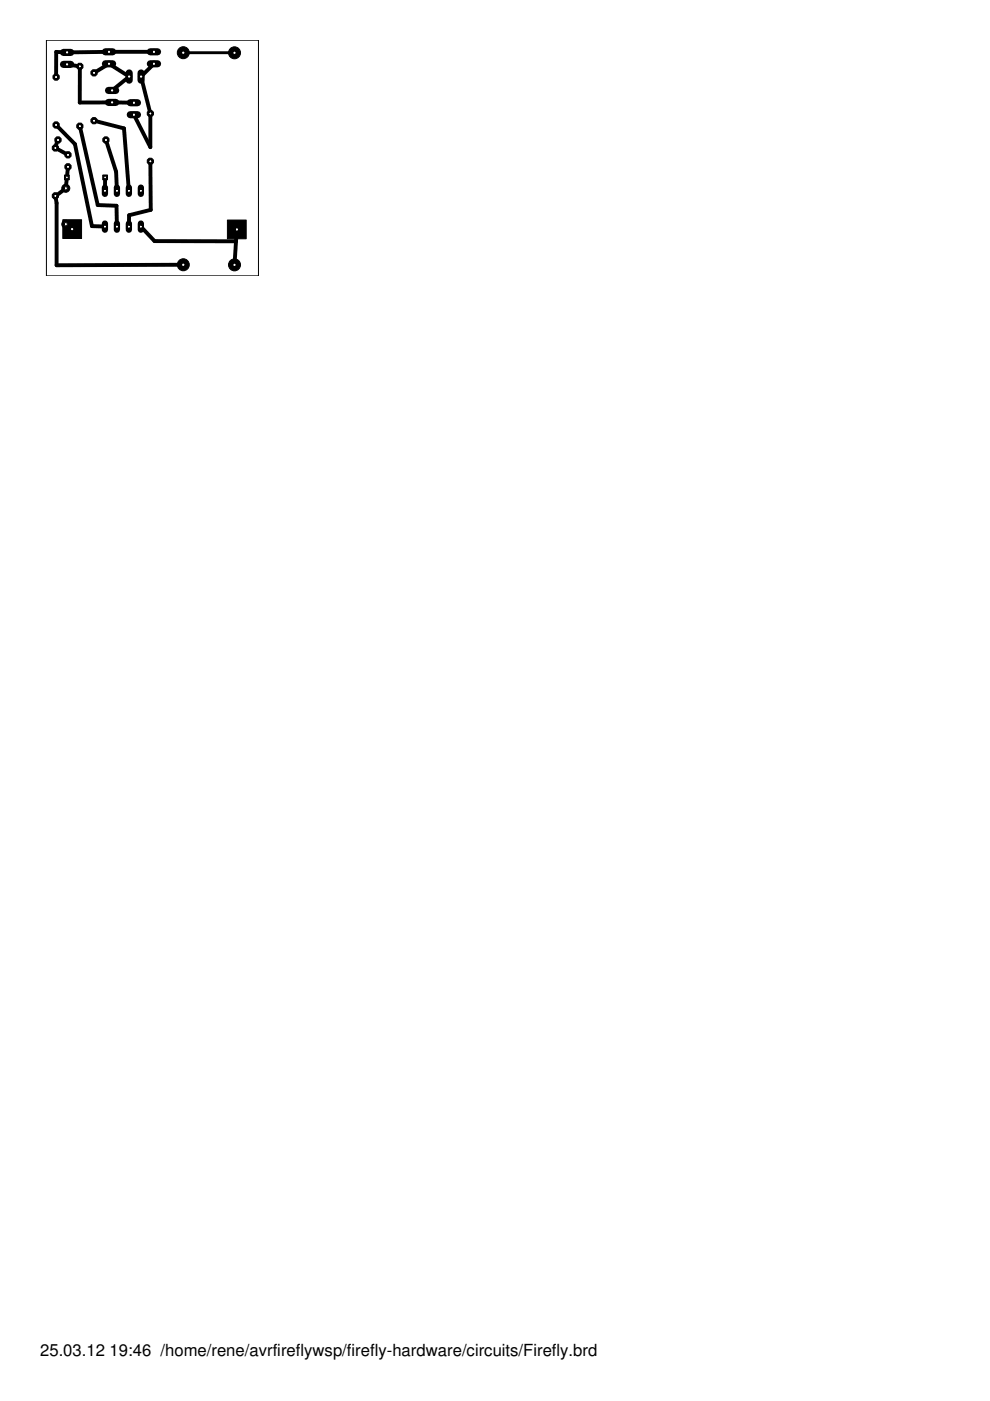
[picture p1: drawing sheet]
<svg xmlns="http://www.w3.org/2000/svg" width="210mm" height="297mm" viewBox="0 0 210 297" stroke-linecap="round" stroke-linejoin="round" font-family="sans-serif">
<defs><g id="words">
<g font-size="3.5">
<text x="8.5" y="287.5">25.03.12</text>
<text x="23.2" y="287.5">19:46 /home/rene/avrfireflywsp/firefly-hardware/circuits/Firefly.brd</text>
</g>
</g></defs>
<g fill="none" stroke="#000" stroke-width=".83">
<path d="M14.2 13.7l2.7 .4v7.6l11.5 .1M19.9 15.5l3.2-2 4.3 2.7-3.6 3M23.1 11h9.5M23.7 11l-9.5 .1-2.3-.1v5.3M32.6 13.5l-2.7 2.7 2 7.9v7.1l-3.5-6.9M11.9 26.5l4 4.1 3.6 17.3 2.8 .1M12.3 29.7l-.1-.1-.5 1.8 2.7 1.4M14.4 35.5l-.5 4.4-2.2 1.6 .3 1.6v13.1l26.9-.1M16.9 26.8l3.8 16.7 4 .1 .1 4.4M19.9 25.6l6.4 1.6 1 13.2M22.3 37.6l-.1 2.8M22.5 29.7l2.1 6.7 .2 4"/>
<path d="M31.9 34.2l.1 10.3-4.6 1.1-.1 2.4M13.9 47.5l1.4 1.1M22.3 48h.2M22.3 48h-.1M29.9 48l2.9 3.1 17.2 .1M50.2 48.6l-.5 7.6"/>
</g>
<path d="M38.9 11.2h10.8" fill="none" stroke="#000" stroke-width=".61"/>
<path d="M49.7 11.2h.1" fill="none" stroke="#000" stroke-width=".42"/>
<path d="M29.9 39.8v1.3" fill="none" stroke="#000" stroke-width="1.3"/>
<circle cx="29.9" cy="40.4" r=".4" fill="#fff" stroke="#000" stroke-width=".21"/>
<path d="M27.3 39.8v1.3" fill="none" stroke="#000" stroke-width="1.3"/>
<circle cx="27.3" cy="40.4" r=".4" fill="#fff" stroke="#000" stroke-width=".21"/>
<path d="M24.8 39.8v1.3" fill="none" stroke="#000" stroke-width="1.3"/>
<circle cx="24.8" cy="40.4" r=".4" fill="#fff" stroke="#000" stroke-width=".21"/>
<path d="M22.2 39.8v1.3" fill="none" stroke="#000" stroke-width="1.3"/>
<circle cx="22.2" cy="40.4" r=".4" fill="#fff" stroke="#000" stroke-width=".21"/>
<path d="M22.2 47.4v1.3" fill="none" stroke="#000" stroke-width="1.3"/>
<circle cx="22.2" cy="48" r=".4" fill="#fff" stroke="#000" stroke-width=".21"/>
<path d="M24.8 47.4v1.3" fill="none" stroke="#000" stroke-width="1.3"/>
<circle cx="24.8" cy="48" r=".4" fill="#fff" stroke="#000" stroke-width=".21"/>
<path d="M27.3 47.4v1.3" fill="none" stroke="#000" stroke-width="1.3"/>
<circle cx="27.3" cy="48" r=".4" fill="#fff" stroke="#000" stroke-width=".21"/>
<path d="M29.9 47.4v1.3" fill="none" stroke="#000" stroke-width="1.3"/>
<circle cx="29.9" cy="48" r=".4" fill="#fff" stroke="#000" stroke-width=".21"/>
<path d="M48.2 46.7h4v3.9h-4z" fill="#000" stroke="#000" stroke-width=".21"/>
<circle cx="50.2" cy="48.6" r=".51" fill="#fff" stroke="#000" stroke-width=".21"/>
<path d="M13.3 46.6h4v4h-4z" fill="#000" stroke="#000" stroke-width=".21"/>
<circle cx="15.3" cy="48.6" r=".51" fill="#fff" stroke="#000" stroke-width=".21"/>
<circle cx="11.9" cy="26.5" r=".71" fill="#000" stroke="#000" stroke-width=".21"/>
<circle cx="11.9" cy="26.5" r=".4" fill="#fff" stroke="#000" stroke-width=".21"/>
<circle cx="11.9" cy="16.3" r=".71" fill="#000" stroke="#000" stroke-width=".21"/>
<circle cx="11.9" cy="16.3" r=".4" fill="#fff" stroke="#000" stroke-width=".21"/>
<circle cx="16.9" cy="26.8" r=".71" fill="#000" stroke="#000" stroke-width=".21"/>
<circle cx="16.9" cy="26.8" r=".4" fill="#fff" stroke="#000" stroke-width=".21"/>
<circle cx="16.9" cy="14.1" r=".71" fill="#000" stroke="#000" stroke-width=".21"/>
<circle cx="16.9" cy="14.1" r=".4" fill="#fff" stroke="#000" stroke-width=".21"/>
<circle cx="31.9" cy="34.2" r=".71" fill="#000" stroke="#000" stroke-width=".21"/>
<circle cx="31.9" cy="34.2" r=".4" fill="#fff" stroke="#000" stroke-width=".21"/>
<circle cx="31.9" cy="24.1" r=".71" fill="#000" stroke="#000" stroke-width=".21"/>
<circle cx="31.9" cy="24.1" r=".4" fill="#fff" stroke="#000" stroke-width=".21"/>
<circle cx="19.9" cy="25.6" r=".71" fill="#000" stroke="#000" stroke-width=".21"/>
<circle cx="19.9" cy="25.6" r=".4" fill="#fff" stroke="#000" stroke-width=".21"/>
<circle cx="19.9" cy="15.5" r=".71" fill="#000" stroke="#000" stroke-width=".21"/>
<circle cx="19.9" cy="15.5" r=".4" fill="#fff" stroke="#000" stroke-width=".21"/>
<path d="M29.9 15.5v1.5" fill="none" stroke="#000" stroke-width="1.5"/>
<circle cx="29.9" cy="16.2" r=".51" fill="#fff" stroke="#000" stroke-width=".21"/>
<path d="M27.4 15.5v1.5" fill="none" stroke="#000" stroke-width="1.5"/>
<circle cx="27.4" cy="16.2" r=".51" fill="#fff" stroke="#000" stroke-width=".21"/>
<path d="M23 21.7h1.5" fill="none" stroke="#000" stroke-width="1.5"/>
<circle cx="23.8" cy="21.7" r=".51" fill="#fff" stroke="#000" stroke-width=".21"/>
<path d="M23 19.2h1.5" fill="none" stroke="#000" stroke-width="1.5"/>
<circle cx="23.8" cy="19.2" r=".51" fill="#fff" stroke="#000" stroke-width=".21"/>
<path d="M27.6 21.8h1.5" fill="none" stroke="#000" stroke-width="1.5"/>
<circle cx="28.4" cy="21.8" r=".51" fill="#fff" stroke="#000" stroke-width=".21"/>
<path d="M27.6 24.3h1.5" fill="none" stroke="#000" stroke-width="1.5"/>
<circle cx="28.4" cy="24.3" r=".51" fill="#fff" stroke="#000" stroke-width=".21"/>
<path d="M22.4 11h1.5" fill="none" stroke="#000" stroke-width="1.5"/>
<circle cx="23.1" cy="11" r=".51" fill="#fff" stroke="#000" stroke-width=".21"/>
<path d="M22.4 13.5h1.5" fill="none" stroke="#000" stroke-width="1.5"/>
<circle cx="23.1" cy="13.5" r=".51" fill="#fff" stroke="#000" stroke-width=".21"/>
<path d="M31.9 11h1.5" fill="none" stroke="#000" stroke-width="1.5"/>
<circle cx="32.6" cy="11" r=".51" fill="#fff" stroke="#000" stroke-width=".21"/>
<path d="M31.9 13.5h1.5" fill="none" stroke="#000" stroke-width="1.5"/>
<circle cx="32.6" cy="13.5" r=".51" fill="#fff" stroke="#000" stroke-width=".21"/>
<path d="M13.5 11.1h1.5" fill="none" stroke="#000" stroke-width="1.5"/>
<circle cx="14.2" cy="11.1" r=".51" fill="#fff" stroke="#000" stroke-width=".21"/>
<path d="M13.5 13.7h1.5" fill="none" stroke="#000" stroke-width="1.5"/>
<circle cx="14.2" cy="13.7" r=".51" fill="#fff" stroke="#000" stroke-width=".21"/>
<circle cx="13.9" cy="47.5" r=".85" fill="#000" stroke="#000" stroke-width=".21"/>
<circle cx="13.9" cy="47.5" r=".55" fill="#fff" stroke="#000" stroke-width=".21"/>
<circle cx="13.9" cy="39.9" r=".85" fill="#000" stroke="#000" stroke-width=".21"/>
<circle cx="13.9" cy="39.9" r=".55" fill="#fff" stroke="#000" stroke-width=".21"/>
<circle cx="12.3" cy="29.7" r=".71" fill="#000" stroke="#000" stroke-width=".21"/>
<circle cx="12.3" cy="29.7" r=".4" fill="#fff" stroke="#000" stroke-width=".21"/>
<circle cx="22.5" cy="29.7" r=".71" fill="#000" stroke="#000" stroke-width=".21"/>
<circle cx="22.5" cy="29.7" r=".4" fill="#fff" stroke="#000" stroke-width=".21"/>
<circle cx="11.7" cy="41.5" r=".71" fill="#000" stroke="#000" stroke-width=".21"/>
<circle cx="11.7" cy="41.5" r=".4" fill="#fff" stroke="#000" stroke-width=".21"/>
<circle cx="11.7" cy="31.4" r=".71" fill="#000" stroke="#000" stroke-width=".21"/>
<circle cx="11.7" cy="31.4" r=".4" fill="#fff" stroke="#000" stroke-width=".21"/>
<circle cx="14.4" cy="35.4" r=".71" fill="#000" stroke="#000" stroke-width=".21"/>
<circle cx="14.4" cy="35.4" r=".4" fill="#fff" stroke="#000" stroke-width=".21"/>
<circle cx="14.4" cy="32.8" r=".71" fill="#000" stroke="#000" stroke-width=".21"/>
<circle cx="14.4" cy="32.8" r=".4" fill="#fff" stroke="#000" stroke-width=".21"/>
<circle cx="49.7" cy="11.2" r="1.27" fill="#000" stroke="#000" stroke-width=".21"/>
<circle cx="49.7" cy="11.2" r=".51" fill="#fff" stroke="#000" stroke-width=".21"/>
<circle cx="49.7" cy="56.2" r="1.27" fill="#000" stroke="#000" stroke-width=".21"/>
<circle cx="49.7" cy="56.2" r=".51" fill="#fff" stroke="#000" stroke-width=".21"/>
<circle cx="38.9" cy="56.1" r="1.27" fill="#000" stroke="#000" stroke-width=".21"/>
<circle cx="38.9" cy="56.1" r=".51" fill="#fff" stroke="#000" stroke-width=".21"/>
<circle cx="38.9" cy="11.2" r="1.27" fill="#000" stroke="#000" stroke-width=".21"/>
<circle cx="38.9" cy="11.2" r=".51" fill="#fff" stroke="#000" stroke-width=".21"/>
<path d="M13.7 37.1h1v1h-1z" fill="#000" stroke="#000" stroke-width=".21"/>
<circle cx="14.2" cy="37.6" r=".3" fill="#fff" stroke="#000" stroke-width=".21"/>
<path d="M21.8 37.1h1v1h-1z" fill="#000" stroke="#000" stroke-width=".21"/>
<circle cx="22.3" cy="37.6" r=".3" fill="#fff" stroke="#000" stroke-width=".21"/>
<g fill="none" stroke="#000" stroke-width=".21">
<path d="M9.8 8.5h45v50h-45zM11.6 16a.46 .46 0 0 1 .7 .1 .46 .46 0 0 1-.3 .7 .46 .46 0 0 1-.6-.5 .37 .37 0 0 1 .6-.3 .37 .37 0 0 1 0 .7l-.3-.1-.3-.3zM13.8 10.7a.57 .57 0 0 1 .9 .1 .57 .57 0 0 1-.3 .9 .57 .57 0 0 1-.7-.6h.2a.35 .35 0 0 1 .4-.4 .35 .35 0 0 1 .2 .6 .35 .35 0 0 1-.6-.1l-.2-.1zM13.8 13.2a.57 .57 0 0 1 .9 .2 .57 .57 0 0 1-.3 .8 .57 .57 0 0 1-.7-.5h.2a.35 .35 0 0 1 .4-.4 .35 .35 0 0 1 .2 .5 .35 .35 0 0 1-.6 0l-.2-.1zM16.7 13.7a.46 .46 0 0 1 .7 .2 .46 .46 0 0 1-.3 .6 .46 .46 0 0 1-.6-.4 .38 .38 0 0 1 .5-.4 .38 .38 0 0 1 .1 .7 .4 .4 0 0 1-.5-.2 .4 .4 0 0 1 .1-.5zM19.7 15.1a.45 .45 0 0 1 .6 .1 .45 .45 0 0 1-.3 .7 .45 .45 0 0 1-.5-.4 .39 .39 0 0 1 .5-.4 .39 .39 0 0 1 .3 .5 .39 .39 0 0 1-.6 .1 .39 .39 0 0 1 0-.6zM22.7 10.6a.56 .56 0 0 1 .9 .1 .56 .56 0 0 1-.3 .8 .56 .56 0 0 1-.7-.5h.2a.35 .35 0 0 1 .4-.4 .35 .35 0 0 1 .2 .6 .35 .35 0 0 1-.6-.1l-.2-.1zM22.7 13.1a.56 .56 0 0 1 .9 .1 .56 .56 0 0 1-.3 .9 .56 .56 0 0 1-.7-.6h.2a.35 .35 0 0 1 .4-.3 .35 .35 0 0 1 .2 .5 .35 .35 0 0 1-.6 0l-.2-.2zM23.4 18.8a.57 .57 0 0 1 .9 .1 .57 .57 0 0 1-.4 .8 .57 .57 0 0 1-.7-.5h.2a.35 .35 0 0 1 .5-.4 .35 .35 0 0 1 .1 .5 .35 .35 0 0 1-.5 0l-.3-.1zM27 15.8a.56 .56 0 0 1 .9 .2 .56 .56 0 0 1-.4 .8 .56 .56 0 0 1-.7-.6h.2a.36 .36 0 0 1 .5-.3 .36 .36 0 0 1 .1 .6 .36 .36 0 0 1-.5-.1l-.1-.2h-.2zM29.5 15.8a.56 .56 0 0 1 .9 .2 .56 .56 0 0 1-.4 .8 .56 .56 0 0 1-.6-.6h.2a.36 .36 0 0 1 .5-.3 .36 .36 0 0 1 .1 .6 .36 .36 0 0 1-.6-.1v-.2h-.2zM32.3 10.6a.56 .56 0 0 1 .8 .1 .56 .56 0 0 1-.3 .8 .56 .56 0 0 1-.7-.5h.2a.35 .35 0 0 1 .4-.4 .35 .35 0 0 1 .2 .6 .35 .35 0 0 1-.6-.1l-.2-.1z"/>
<path d="M32.3 13.1a.56 .56 0 0 1 .8 .1 .56 .56 0 0 1-.3 .9 .56 .56 0 0 1-.7-.6h.2a.35 .35 0 0 1 .4-.3 .35 .35 0 0 1 .2 .5 .35 .35 0 0 1-.6 0l-.2-.2zM38.5 10.8a.55 .55 0 0 1 .8 .1 .55 .55 0 0 1-.3 .8 .55 .55 0 0 1-.7-.5h.2a.36 .36 0 0 1 .5-.3 .36 .36 0 0 1 .1 .6 .36 .36 0 0 1-.6-.2v-.1h-.2zM49.3 10.8a.55 .55 0 0 1 .9 .1 .55 .55 0 0 1-.3 .8 .55 .55 0 0 1-.7-.5h.2a.36 .36 0 0 1 .5-.3 .36 .36 0 0 1 .1 .6 .36 .36 0 0 1-.6-.2v-.1h-.2zM11.5 31a.46 .46 0 0 1 .6 .2 .46 .46 0 0 1-.3 .6 .46 .46 0 0 1-.5-.4 .4 .4 0 0 1 .5-.4 .4 .4 0 0 1 .3 .5 .4 .4 0 0 1-.6 .1 .4 .4 0 0 1 0-.6zM11.6 26.1a.46 .46 0 0 1 .7 .2 .46 .46 0 0 1-.3 .6 .46 .46 0 0 1-.6-.4 .39 .39 0 0 1 .5-.4 .39 .39 0 0 1 .3 .5 .39 .39 0 0 1-.6 .1 .39 .39 0 0 1 0-.6zM12 29.3a.46 .46 0 0 1 .7 .2 .46 .46 0 0 1-.3 .6 .46 .46 0 0 1-.5-.4 .38 .38 0 0 1 .5-.3 .38 .38 0 0 1 0 .6l-.5-.3zM13.5 39.5a.6 .6 0 0 1 1 .2 .6 .6 0 0 1-.4 .8 .6 .6 0 0 1-.8-.6h.3a.35 .35 0 0 1 .4-.3 .35 .35 0 0 1 .2 .5 .35 .35 0 0 1-.6 0v-.2h-.3zM14.1 35a.46 .46 0 0 1 .7 .2 .46 .46 0 0 1-.3 .6 .46 .46 0 0 1-.5-.4 .37 .37 0 0 1 .5-.3 .37 .37 0 0 1 0 .6l-.3-.1-.2-.2zM14.1 32.5a.46 .46 0 0 1 .7 .2 .46 .46 0 0 1-.3 .6 .46 .46 0 0 1-.5-.5 .38 .38 0 0 1 .6-.3 .38 .38 0 0 1-.1 .7l-.5-.4zM16.7 26.4a.46 .46 0 0 1 .7 .2 .46 .46 0 0 1-.4 .6 .46 .46 0 0 1-.5-.4 .38 .38 0 0 1 .6-.3 .38 .38 0 0 1-.1 .6l-.5-.3zM19.7 25.2a.45 .45 0 0 1 .6 .2 .45 .45 0 0 1-.3 .6 .45 .45 0 0 1-.5-.4 .38 .38 0 0 1 .5-.3 .38 .38 0 0 1 .2 .6 .4 .4 0 0 1-.6-.1 .4 .4 0 0 1 .1-.6zM22.2 29.3a.45 .45 0 0 1 .7 .2 .45 .45 0 0 1-.4 .7 .45 .45 0 0 1-.5-.5 .39 .39 0 0 1 .6-.3 .39 .39 0 0 1-.1 .6l-.5-.3z"/>
<path d="M23.4 21.3a.57 .57 0 0 1 .9 .2 .57 .57 0 0 1-.4 .8 .57 .57 0 0 1-.7-.6h.2a.35 .35 0 0 1 .5-.4 .35 .35 0 0 1 .1 .6 .35 .35 0 0 1-.5-.1l-.3-.1zM28 21.4a.56 .56 0 0 1 .9 .1 .56 .56 0 0 1-.4 .8 .56 .56 0 0 1-.7-.5h.2a.35 .35 0 0 1 .5-.3 .35 .35 0 0 1 .1 .6 .35 .35 0 0 1-.5-.2l-.1-.1h-.2zM28 23.9a.56 .56 0 0 1 .9 .2 .56 .56 0 0 1-.4 .8 .56 .56 0 0 1-.7-.6h.2a.35 .35 0 0 1 .5-.3 .35 .35 0 0 1 .1 .6 .35 .35 0 0 1-.5-.1l-.1-.2h-.2zM31.6 33.8a.45 .45 0 0 1 .7 .2 .45 .45 0 0 1-.3 .6 .45 .45 0 0 1-.6-.4 .38 .38 0 0 1 .6-.3 .38 .38 0 0 1 .1 .6 .4 .4 0 0 1-.5-.1 .4 .4 0 0 1 0-.6zM31.6 23.7a.45 .45 0 0 1 .7 .2 .45 .45 0 0 1-.3 .6 .45 .45 0 0 1-.6-.4 .38 .38 0 0 1 .6-.4 .38 .38 0 0 1 .1 .6 .4 .4 0 0 1-.5-.1 .4 .4 0 0 1 0-.5zM11.5 41.2a.46 .46 0 0 1 .6 .1 .46 .46 0 0 1-.3 .7 .46 .46 0 0 1-.5-.5 .39 .39 0 0 1 .5-.3 .39 .39 0 0 1 .2 .6 .41 .41 0 0 1-.6-.1 .41 .41 0 0 1 .1-.5zM13.5 47.1a.6 .6 0 0 1 1 .2 .6 .6 0 0 1-.4 .8 .6 .6 0 0 1-.8-.6h.3a.35 .35 0 0 1 .5-.3 .35 .35 0 0 1 .1 .5 .35 .35 0 0 1-.6 0v-.2h-.3zM14.9 48.2a.55 .55 0 0 1 .9 .1 .55 .55 0 0 1-.4 .8 .55 .55 0 0 1-.6-.5h.1a.36 .36 0 0 1 .6-.3 .36 .36 0 0 1 0 .6 .36 .36 0 0 1-.5-.2l-.1-.1h-.1zM22 40.1a.46 .46 0 0 1 .7 .1 .46 .46 0 0 1-.3 .7 .46 .46 0 0 1-.6-.5 .39 .39 0 0 1 .5-.3 .39 .39 0 0 1 .3 .5 .39 .39 0 0 1-.6 .1 .39 .39 0 0 1 0-.6zM22 47.7a.46 .46 0 0 1 .7 .1 .46 .46 0 0 1-.3 .7 .46 .46 0 0 1-.6-.5 .37 .37 0 0 1 .6-.3 .37 .37 0 0 1-.1 .7l-.3-.1-.2-.3zM24.5 40.1a.46 .46 0 0 1 .7 .1 .46 .46 0 0 1-.3 .7 .46 .46 0 0 1-.6-.5 .39 .39 0 0 1 .5-.3 .39 .39 0 0 1 .3 .5 .39 .39 0 0 1-.6 .1 .39 .39 0 0 1 0-.6zM24.5 47.7a.46 .46 0 0 1 .7 .1 .46 .46 0 0 1-.3 .7 .46 .46 0 0 1-.6-.5 .39 .39 0 0 1 .6-.3 .39 .39 0 0 1 .1 .6 .41 .41 0 0 1-.5-.1 .41 .41 0 0 1 0-.5z"/>
<path d="M27.1 40.1a.45 .45 0 0 1 .6 .1 .45 .45 0 0 1-.3 .7 .45 .45 0 0 1-.5-.5 .39 .39 0 0 1 .4-.3 .39 .39 0 0 1 .3 .5 .39 .39 0 0 1-.5 .1 .39 .39 0 0 1 0-.6zM27.1 47.7a.45 .45 0 0 1 .6 .1 .45 .45 0 0 1-.3 .7 .45 .45 0 0 1-.5-.5 .37 .37 0 0 1 .6-.3 .37 .37 0 0 1-.1 .7l-.3-.1-.2-.3zM29.6 40.1a.45 .45 0 0 1 .7 .2 .45 .45 0 0 1-.4 .6 .45 .45 0 0 1-.5-.5 .4 .4 0 0 1 .5-.3 .4 .4 0 0 1 .3 .5 .39 .39 0 0 1-.6 .1 .39 .39 0 0 1 0-.6zM29.6 47.7a.46 .46 0 0 1 .7 .2 .46 .46 0 0 1-.4 .6 .46 .46 0 0 1-.5-.5 .39 .39 0 0 1 .5-.3 .39 .39 0 0 1 .2 .6 .4 .4 0 0 1-.5-.1 .4 .4 0 0 1 0-.5zM38.5 55.7a.55 .55 0 0 1 .8 .2 .55 .55 0 0 1-.3 .8 .55 .55 0 0 1-.7-.6h.2a.36 .36 0 0 1 .5-.3 .36 .36 0 0 1 .1 .6 .36 .36 0 0 1-.6-.1v-.2h-.2zM49.3 55.8a.55 .55 0 0 1 .9 .1 .55 .55 0 0 1-.3 .8 .55 .55 0 0 1-.7-.5h.2a.36 .36 0 0 1 .5-.3 .36 .36 0 0 1 .1 .5 .36 .36 0 0 1-.6-.1v-.1h-.2zM49.8 48.2a.56 .56 0 0 1 .9 .2 .56 .56 0 0 1-.4 .8 .56 .56 0 0 1-.6-.6h.2a.36 .36 0 0 1 .5-.3 .36 .36 0 0 1 .1 .6 .36 .36 0 0 1-.6-.1v-.2h-.2z"/>
</g>
<use href="#words"/>
</svg>
